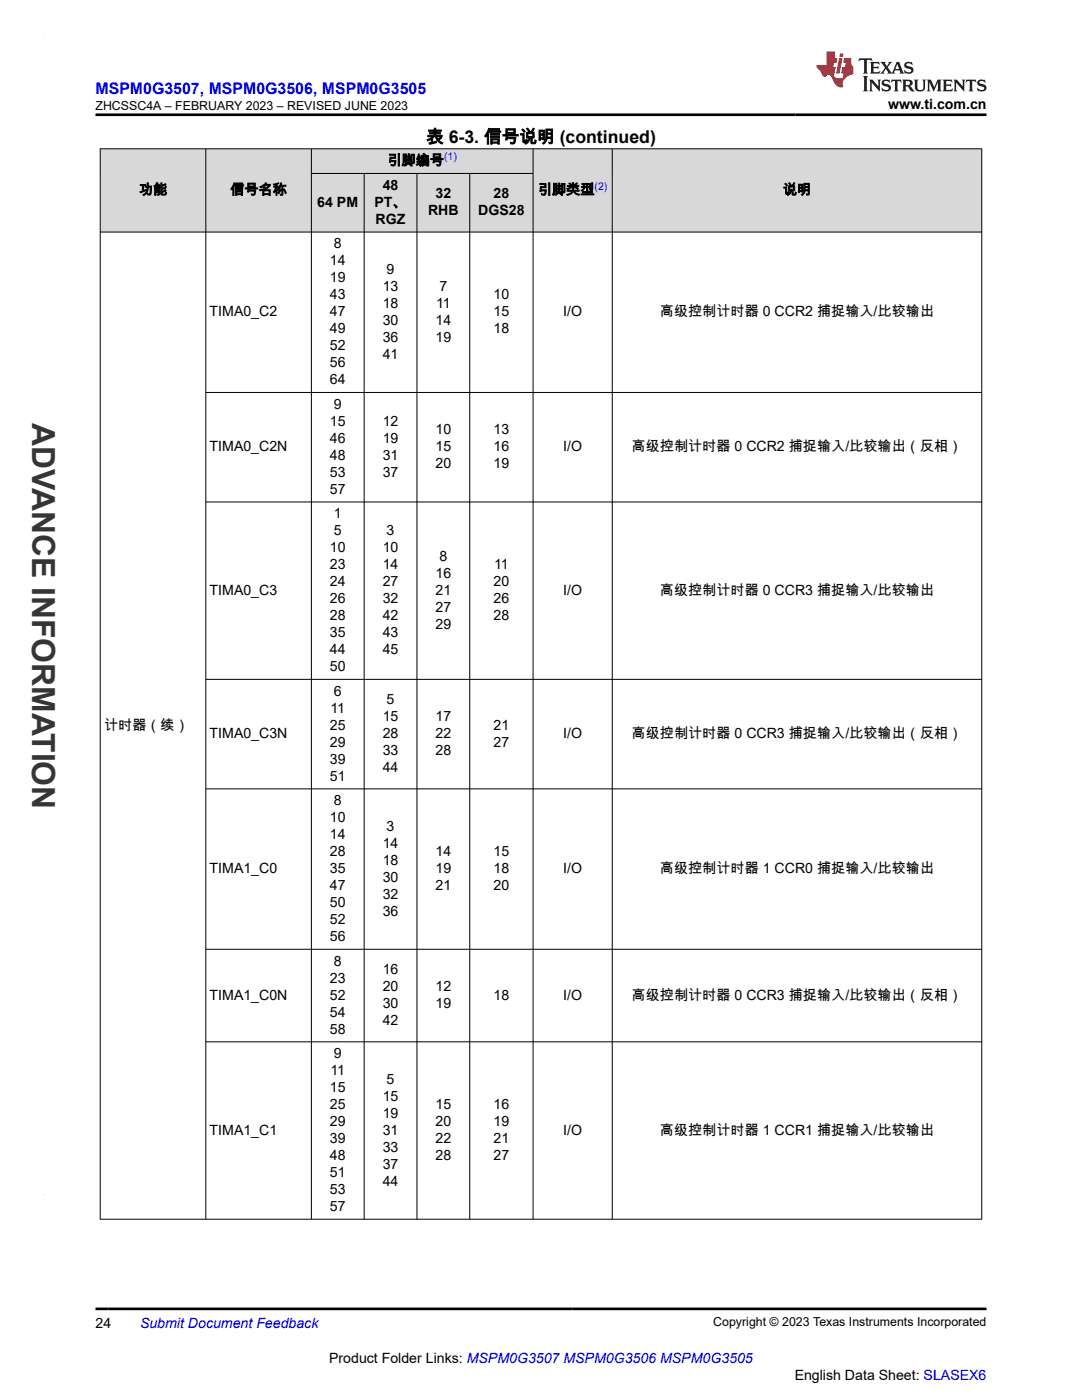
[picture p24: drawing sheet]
<svg xmlns="http://www.w3.org/2000/svg" width="216mm" height="279mm" viewBox="0 0 216 279" stroke-linecap="round" stroke-linejoin="round" font-family="sans-serif">
<defs><g id="words">
<text font-size="6.3" fill="#373435" x="6.4" y="84.5" transform="rotate(90 6.4 84.5)">ADVANCE INFORMATION</text>
<text font-size="3.5" x="85" y="28.5">表 6-3. 信号说明 (continued)</text>
<text font-size="3.2" fill="#00f" x="19" y="18.7">MSPM0G3507, MSPM0G3506, MSPM0G3505</text>
<g font-size="2.8">
<text x="177.2" y="21.8">www.ti.com.cn</text>
<text x="77.3" y="33">引脚编号</text>
<text x="27.7" y="38.8">功能</text>
<text x="46" y="38.8">信号名称</text>
<text x="63.3" y="41.3">64 PM</text>
<text x="74.7" y="41.3">PT、</text>
<text x="76.4" y="37.9">48</text>
<text x="86.9" y="39.6">32</text>
<text x="98.5" y="39.6">28</text>
<text x="107.3" y="38.8">引脚类型</text>
<text x="156.2" y="38.8">说明</text>
<text x="75" y="44.7">RGZ</text>
<text x="85.4" y="43">RHB</text>
<text x="95.4" y="43">DGS28</text>
<text x="65.8" y="53">14</text>
<text x="66.6" y="49.6">8</text>
<text x="65.8" y="56.4">19</text>
<text x="65.8" y="59.7">43</text>
<text x="76.4" y="58.1">13</text>
<text x="77.1" y="54.7">9</text>
<text x="87.7" y="58.1">7</text>
<text x="98.5" y="59.7">10</text>
<text x="41.8" y="63.1">TIMA0_C2</text>
<text x="65.8" y="63.1">47</text>
<text x="76.4" y="61.4">18</text>
<text x="76.4" y="64.8">30</text>
<text x="86.9" y="64.8">14</text>
<text x="87" y="61.4">11</text>
<text x="98.5" y="63.1">15</text>
<text x="112.4" y="63.1">I/O</text>
<text x="131.7" y="63.1">高级控制计时器 0 CCR2 捕捉输入/比较输出</text>
<text x="65.8" y="66.5">49</text>
<text x="65.8" y="69.9">52</text>
<text x="76.4" y="68.2">36</text>
<text x="76.4" y="71.6">41</text>
<text x="86.9" y="68.2">19</text>
<text x="98.5" y="66.5">18</text>
<text x="65.8" y="73.3">56</text>
<text x="65.8" y="76.7">64</text>
<text x="66.6" y="81.6">9</text>
<text x="65.8" y="85">15</text>
<text x="65.8" y="88.4">46</text>
<text x="76.4" y="85">12</text>
<text x="76.4" y="88.4">19</text>
<text x="86.9" y="86.7">10</text>
<text x="98.5" y="86.7">13</text>
<text x="41.8" y="90.1">TIMA0_C2N</text>
<text x="65.8" y="91.8">48</text>
<text x="65.8" y="95.1">53</text>
<text x="76.4" y="91.8">31</text>
<text x="76.4" y="95.1">37</text>
<text x="86.9" y="90.1">15</text>
<text x="86.9" y="93.5">20</text>
<text x="98.5" y="90.1">16</text>
<text x="98.5" y="93.5">19</text>
<text x="112.4" y="90.1">I/O</text>
<text x="126" y="90.1">高级控制计时器 0 CCR2 捕捉输入/比较输出（反相）</text>
<text x="65.8" y="98.5">57</text>
<text x="66.6" y="103.5">1</text>
<text x="66.6" y="106.8">5</text>
<text x="77.1" y="106.8">3</text>
<text x="65.8" y="110.2">10</text>
<text x="65.8" y="113.6">23</text>
<text x="76.4" y="110.2">10</text>
<text x="76.4" y="113.6">14</text>
<text x="87.7" y="111.9">8</text>
<text x="98.6" y="113.6">11</text>
<text x="41.8" y="118.7">TIMA0_C3</text>
<text x="65.8" y="117">24</text>
<text x="76.4" y="117">27</text>
<text x="86.9" y="115.3">16</text>
<text x="86.9" y="118.7">21</text>
<text x="98.5" y="117">20</text>
<text x="112.4" y="118.7">I/O</text>
<text x="131.7" y="118.7">高级控制计时器 0 CCR3 捕捉输入/比较输出</text>
<text x="65.8" y="120.4">26</text>
<text x="65.8" y="123.8">28</text>
<text x="76.4" y="120.4">32</text>
<text x="76.4" y="123.8">42</text>
<text x="86.9" y="122.1">27</text>
<text x="86.9" y="125.5">29</text>
<text x="98.5" y="120.4">26</text>
<text x="98.5" y="123.8">28</text>
<text x="65.8" y="127.2">35</text>
<text x="65.8" y="130.5">44</text>
<text x="76.4" y="127.2">43</text>
<text x="76.4" y="130.5">45</text>
<text x="65.8" y="133.9">50</text>
<text x="65.9" y="142.2">11</text>
<text x="66.6" y="138.9">6</text>
<text x="76.4" y="143.9">15</text>
<text x="77.1" y="140.5">5</text>
<text x="86.9" y="143.9">17</text>
<text x="20.8" y="145.6">计时器（续）</text>
<text x="41.8" y="147.3">TIMA0_C3N</text>
<text x="65.8" y="145.6">25</text>
<text x="65.8" y="149">29</text>
<text x="76.4" y="147.3">28</text>
<text x="86.9" y="147.3">22</text>
<text x="98.5" y="145.6">21</text>
<text x="98.5" y="149">27</text>
<text x="112.4" y="147.3">I/O</text>
<text x="126" y="147.3">高级控制计时器 0 CCR3 捕捉输入/比较输出（反相）</text>
<text x="65.8" y="152.4">39</text>
<text x="65.8" y="155.8">51</text>
<text x="76.4" y="150.7">33</text>
<text x="76.4" y="154.1">44</text>
<text x="86.9" y="150.7">28</text>
<text x="66.6" y="160.7">8</text>
<text x="65.8" y="164.1">10</text>
<text x="65.8" y="167.5">14</text>
<text x="77.1" y="165.8">3</text>
<text x="65.8" y="170.9">28</text>
<text x="76.4" y="169.2">14</text>
<text x="76.4" y="172.6">18</text>
<text x="86.9" y="170.9">14</text>
<text x="98.5" y="170.9">15</text>
<text x="41.8" y="174.3">TIMA1_C0</text>
<text x="65.8" y="174.3">35</text>
<text x="65.8" y="177.6">47</text>
<text x="76.4" y="175.9">30</text>
<text x="76.4" y="179.3">32</text>
<text x="86.9" y="174.3">19</text>
<text x="86.9" y="177.6">21</text>
<text x="98.5" y="174.3">18</text>
<text x="98.5" y="177.6">20</text>
<text x="112.4" y="174.3">I/O</text>
<text x="131.7" y="174.3">高级控制计时器 1 CCR0 捕捉输入/比较输出</text>
<text x="65.8" y="181">50</text>
<text x="65.8" y="184.4">52</text>
<text x="76.4" y="182.7">36</text>
<text x="65.8" y="187.8">56</text>
<text x="65.8" y="196.1">23</text>
<text x="66.6" y="192.7">8</text>
<text x="76.4" y="194.4">16</text>
<text x="76.4" y="197.8">20</text>
<text x="86.9" y="197.8">12</text>
<text x="41.8" y="199.5">TIMA1_C0N</text>
<text x="65.8" y="199.5">52</text>
<text x="65.8" y="202.9">54</text>
<text x="76.4" y="201.2">30</text>
<text x="86.9" y="201.2">19</text>
<text x="98.5" y="199.5">18</text>
<text x="112.4" y="199.5">I/O</text>
<text x="126" y="199.5">高级控制计时器 0 CCR3 捕捉输入/比较输出（反相）</text>
<text x="65.8" y="206.3">58</text>
<text x="76.4" y="204.6">42</text>
<text x="65.9" y="214.6">11</text>
<text x="66.6" y="211.2">9</text>
<text x="65.8" y="218">15</text>
<text x="65.8" y="221.4">25</text>
<text x="76.4" y="219.7">15</text>
<text x="77.1" y="216.3">5</text>
<text x="86.9" y="221.4">15</text>
<text x="98.5" y="221.4">16</text>
<text x="41.8" y="226.4">TIMA1_C1</text>
<text x="65.8" y="224.7">29</text>
<text x="76.4" y="223">19</text>
<text x="76.4" y="226.4">31</text>
<text x="86.9" y="224.7">20</text>
<text x="98.5" y="224.7">19</text>
<text x="112.4" y="226.4">I/O</text>
<text x="131.7" y="226.4">高级控制计时器 1 CCR1 捕捉输入/比较输出</text>
<text x="65.8" y="228.1">39</text>
<text x="65.8" y="231.5">48</text>
<text x="76.4" y="229.8">33</text>
<text x="76.4" y="233.2">37</text>
<text x="86.9" y="228.1">22</text>
<text x="86.9" y="231.5">28</text>
<text x="98.5" y="228.1">21</text>
<text x="98.5" y="231.5">27</text>
<text x="65.8" y="234.9">51</text>
<text x="65.8" y="238.3">53</text>
<text x="76.4" y="236.6">44</text>
<text x="65.8" y="241.7">57</text>
<text x="19" y="265">24</text>
<text x="65.7" y="272">Product Folder Links: MSPM0G3507 MSPM0G3506 MSPM0G3505</text>
<text x="158.6" y="275.3">English Data Sheet: SLASEX6</text>
</g>
<text font-size="2.8" fill="#00f" x="27.9" y="265">Submit Document Feedback</text>
<g font-size="2.5">
<text x="19" y="21.9">ZHCSSC4A – FEBRUARY 2023 – REVISED JUNE 2023</text>
<text x="142.3" y="264.7">Copyright © 2023 Texas Instruments Incorporated</text>
</g>
<g font-size="2.1" fill="#00f">
<text x="88.6" y="32">(1)</text>
<text x="118.6" y="37.9">(2)</text>
</g>
</g></defs>
<g fill="#d8d8d8">
<path d="M20 29.7h175.9v4.9h-175.9z" fill-rule="evenodd"/>
<path d="M20.1 29.8h20.9v16.4h-20.9z" fill-rule="evenodd"/>
<path d="M41.1 29.8h21v16.4h-21z" fill-rule="evenodd"/>
<path d="M62.2 29.8h44.1v4.8h-44.1z" fill-rule="evenodd"/>
<path d="M106.4 29.8h15.7v16.4h-15.7z" fill-rule="evenodd"/>
<path d="M122.2 29.8h73.6v16.4h-73.6z" fill-rule="evenodd"/>
<path d="M62.2 34.7h10.4v11.5h-10.4z" fill-rule="evenodd"/>
<path d="M72.7 34.7h10.4v11.5h-10.4z" fill-rule="evenodd"/>
<path d="M83.3 34.7h10.4v11.5h-10.4z" fill-rule="evenodd"/>
<path d="M93.8 34.7h12.5v11.5h-12.5z" fill-rule="evenodd"/>
</g>
<g fill="none" stroke="#000" stroke-width=".2">
<path d="M19.9 29.7h176.1M20 29.6v213.8M41.1 29.6v213.8M62.1 29.6v213.8M62.1 34.6h44.3M72.7 34.6v208.8M83.2 34.6v208.8M93.7 34.6v208.8M106.4 29.6v213.8M122.2 29.6v213.8M195.9 29.6v213.8M19.9 46.3h176.1"/>
<path d="M41.1 78.3h154.9M41.1 100.2h154.9M41.1 135.6h154.9M41.1 157.4h154.9M41.1 189.5h154.9M41.1 207.9h154.9M196 243.3h-176.1"/>
</g>
<path d="M171.5 11.6l-.2 .6 .5-.2h.6v.1v2.2l-.2 .4h1l-.2-.4v-2.2v-.1h.5l.5 .2-.1-.6zM173.6 12.4l.2 .3v1.6l-.2 .4h1.9l.1-.6a1.08 1.08 0 0 1-1.3 .2v-.7h.6l.4 .2v-.7l-.4 .2h-.6v-.5l.2-.2a1 1 0 0 1 1 .3l-.1-.5zM175.7 12.4l.9 1.1-1 1.2h.9l-.2-.2 .5-.8 .4 .8-.2 .2h1.6l-.2-.2 .2-.5h.9l.1 .5-.1 .2h.9l-.2-.4-.8-1.9h-.5l-.9 2.1-.9-1.1 .9-1h-.8l.2 .2-.4 .6-.4-.6 .2-.2zM179 12.8l.4 1h-.7zM180.7 12.5a.65 .65 0 0 0-.2 .7 .65 .65 0 0 0 .6 .5l.6 .1 .1 .3a.79 .79 0 0 1-.7 .4 .79 .79 0 0 1-.7-.5l.1 .7 .2-.1a.93 .93 0 0 0 1.1 0 .93 .93 0 0 0 .4-.9 1.46 1.46 0 0 0-1.2-.6l-.1-.3a1.09 1.09 0 0 1 1.2 .2l-.2-.6-.1 .1-.5-.2zM172.2 15.2l.2 .4v2.2l-.2 .4h1l-.2-.4v-2.2l.2-.4zM173.4 15.9l.2 .4v1.5l-.2 .4h.8l-.3-.4 .1-1.3 1.6 1.8v-2l.2-.4h-.7l.1 .2 .1 1.1-1.2-1.3zM176.2 16a.65 .65 0 0 0-.2 .8 .65 .65 0 0 0 .6 .4l.6 .2 .1 .2a.79 .79 0 0 1-.7 .4 .79 .79 0 0 1-.7-.5l.1 .7 .2-.1a.93 .93 0 0 0 1.1 .1 .93 .93 0 0 0 .4-1 1.46 1.46 0 0 0-1.2-.5l-.1-.4a1.09 1.09 0 0 1 1.2 .2l-.1-.6-.2 .1-.5-.1zM177.9 15.9l-.1 .6a.63 .63 0 0 1 .8-.3v1.6l-.3 .4h1l-.2-.4v-1.6a.66 .66 0 0 1 .8 .3l-.1-.6zM180 15.9l.2 .4v1.5l-.2 .4h1l-.2-.2-.1-.7h.5l.1 .2a.79 .79 0 0 0 1.2 .6l-1-.9a.61 .61 0 0 0 .6-.6 .61 .61 0 0 0-.5-.7zM180.8 16.2h.1a.47 .47 0 0 1 .5 .1 .47 .47 0 0 1 .1 .5l-.1 .1-.7 .1zM182.3 15.9l.2 .2a2.27 2.27 0 0 0 .4 2 1.04 1.04 0 0 0 1.7-.7v-1.3l.2-.2h-.8l.2 .4v1.1a.6 .6 0 0 1-.6 .6 .6 .6 0 0 1-.6-.6v-1.1l.3-.4zM184.9 15.9l.2 .4v1.5l-.2 .4h.8l-.3-.4v-1.4l.9 1.9 .9-1.9v1.4l-.3 .4h1l-.2-.4v-1.5l.2-.4h-.8l-.7 1.5-.6-1.5zM188.1 15.9l.2 .4v1.5l-.2 .4h1.9l.1-.6a1.09 1.09 0 0 1-1.3 .2v-.7h.6l.4 .2v-.6l-.4 .2h-.6v-.6l.2-.1a1.01 1.01 0 0 1 1 .3l-.1-.6zM190.2 15.9l.3 .4v1.5l-.3 .4h.8l-.2-.4v-1.3l1.6 1.8v-2l.2-.4h-.7l.2 .2v1.1l-1.2-1.3zM192.8 15.9l-.1 .6a.63 .63 0 0 1 .8-.3v1.6l-.3 .4h1l-.2-.4v-1.6a.66 .66 0 0 1 .8 .3l-.1-.6zM195.2 16a.65 .65 0 0 0-.2 .8 .65 .65 0 0 0 .6 .4l.6 .2 .2 .2a.79 .79 0 0 1-.7 .4 .79 .79 0 0 1-.7-.5l.1 .7 .2-.1a.93 .93 0 0 0 1 .1 .93 .93 0 0 0 .5-1 1.46 1.46 0 0 0-1.3-.5v-.4a1.09 1.09 0 0 1 1.2 .2l-.2-.6-.2 .1-.5-.1z" fill="#231f20"/>
<path d="M164.9 10.3v2.7h-2l.1 .4 .8 1a.95 .95 0 0 0 1 .9 .59 .59 0 0 1 .5-.4 .59 .59 0 0 1 .5 .3l.4 .8a1.59 1.59 0 0 0 2.1 1.4 1.61 1.61 0 0 1 1-2.3l1-.3-.1-1.5a1.59 1.59 0 0 1-.3-1.7h-1.5l-.2 .9h.6l-.2 .9h-.5l-.2 .9v.3l.4 .1-.1 .9h-.7a.73 .73 0 0 1-1-.7l.3-1.5h-.5l.1-.9h.5l.2-.9h-.5v-1.3zM167.4 11.6l-.6 3.1h.7l.6-3.1zM167.6 10.7l-.1 .6h.7l.1-.6z" fill="#ed1c24"/>
<path d="M19 22.9h177.8M19 261.2h177.8" fill="none" stroke="#000" stroke-width=".53"/>
<path d="M8.7 6.9h.1" fill="none" stroke="#373435" stroke-width=".2"/>
<use href="#words"/>
</svg>
